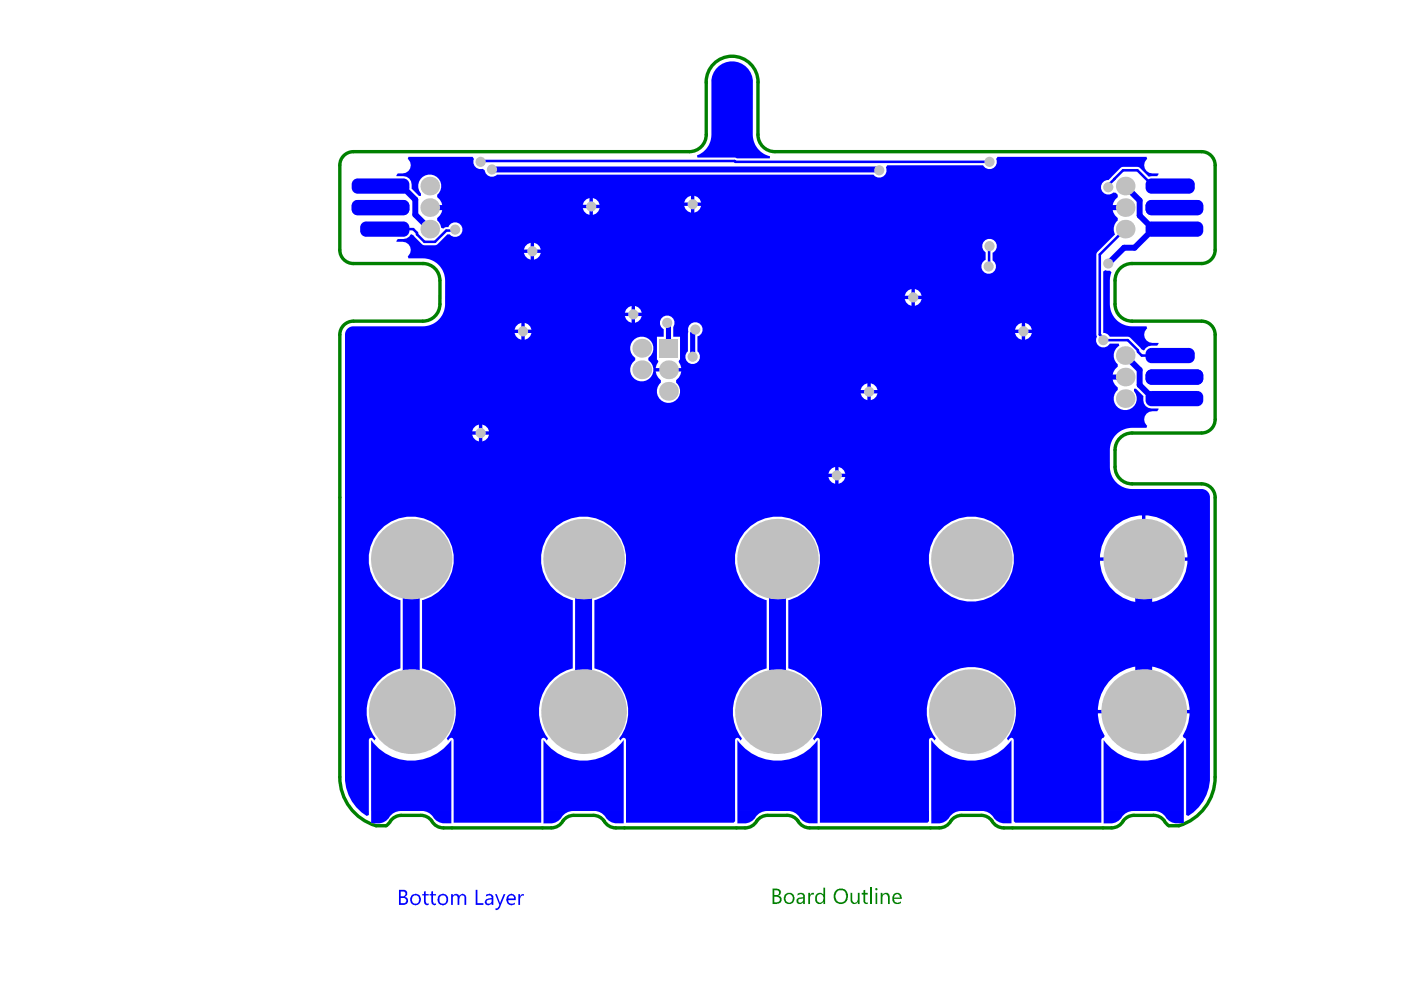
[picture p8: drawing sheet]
<svg xmlns="http://www.w3.org/2000/svg" width="297mm" height="210mm" viewBox="0 0 297 210" stroke-linecap="round" stroke-linejoin="round" font-family="sans-serif">
<g fill="none" stroke="#008000" stroke-width=".72">
<path d="M149.7 17.4v11.2M160.7 17.4v11.2M72 35v18M74.9 32.2h71.2M164.3 32.2h90.5M257.6 35v18M74.9 55.9h14.8M93.3 59.5v5M236.4 59.5v5M240 55.9h14.8M72 71v93.8M74.9 68.1h14.8"/>
<path d="M240 68.1h14.8M257.6 71v17.9M236.4 95.4v3.6M240 91.8h14.8M240 102.6h14.8M257.6 105.5v59.3M79.7 175.1h2.2M85.1 172.9h4.1M94 175.5h22.9M121.6 172.9h4.2M130.6 175.5h27.4M162.8 172.9h4.1"/>
<path d="M171.7 175.5h27.4M203.9 172.9h4.1M212.8 175.5h22.9M240.4 172.9h4.2M247.8 175.1h2.1"/>
</g>
<g fill="#008000">
<path d="M171.4 189.3h.3v.6l.4-.6h.5v.4a.63 .63 0 0 0-.7 .1 .63 .63 0 0 0-.2 .7v1.2h-.3z"/>
<path d="M180.3 189.3h.4v1.4a.61 .61 0 0 0 .6 .7 .61 .61 0 0 0 .6-.7v-1.4h.3v2.4h-.3v-.4a.86 .86 0 0 1-1.1 .3 .86 .86 0 0 1-.5-.9z"/>
<path d="M183.1 188.8l.3-.1v.6h.6v.4h-.6v1.3a.37 .37 0 0 0 .6 .3v.4h-.5l-.4-.5v-1.5h-.4v-.4h.4z"/>
<path d="M164.2 188.8v1h.3a.37 .37 0 0 0 .6-.3l.1-.1a.46 .46 0 0 0-.4-.6zM164.2 190.1v1.2h.6a.6 .6 0 0 0 .6-.7 .6 .6 0 0 0-.8-.5zM163.8 188.4h.9a.76 .76 0 0 1 .8 .6 .76 .76 0 0 1-.4 .9h-.1a.83 .83 0 0 1 .7 1 .83 .83 0 0 1-.9 .7l-1 .1z"/>
<path d="M166.7 189.9a.99 .99 0 0 0 .7 1.5 .9 .9 0 0 0 .7-1.1 .9 .9 0 0 0-1.2-.6zM166.4 189.8a1.18 1.18 0 0 1 1.6-.2 1.18 1.18 0 0 1 .1 1.7 1.18 1.18 0 0 1-1.7 0 1.42 1.42 0 0 1 0-1.5z"/>
<path d="M169.3 190.8a.45 .45 0 0 0 .2 .6 .45 .45 0 0 0 .6-.3l.2-.2v-.4l-.8 .1zM169.1 189.5h.1a.89 .89 0 0 1 .9-.1 .89 .89 0 0 1 .5 .7v1.6h-.3v-.4a.77 .77 0 0 1-.9 .4 .77 .77 0 0 1-.6-.8l.1-.2 .5-.4 .9-.1a.46 .46 0 0 0-.4-.6l-.8 .3z"/>
<path d="M173 189.7a1.01 1.01 0 0 1 1.6 0v-1.5h.3v3.5h-.3v-.5a.98 .98 0 0 1-1.3 .4 .98 .98 0 0 1-.5-1.3zM173.3 189.9v.1a.78 .78 0 0 0 0 1.1 .78 .78 0 0 0 1.1 0l.2-.9a.75 .75 0 0 0-1.3-.3z"/>
<path d="M177.3 189.2a1.35 1.35 0 0 0 .9 2.1 1.21 1.21 0 0 0 1.1-1.6 1.1 1.1 0 0 0-.8-.9 1.1 1.1 0 0 0-1.2 .4zM177.1 188.8a1.59 1.59 0 0 1 2.1-.1 1.59 1.59 0 0 1 .5 2 1.54 1.54 0 0 1-2 .8 1.54 1.54 0 0 1-.8-2z"/>
</g>
<path d="M184.7 188.2v3.5" fill="none" stroke="#008000" stroke-width=".37"/>
<g fill="#008000">
<path d="M186.7 189.3h.4v.5a.82 .82 0 0 1 1-.5 .82 .82 0 0 1 .5 .9v1.5h-.3v-1.4a.57 .57 0 0 0-.3-.6 .57 .57 0 0 0-.7 .2l-.2 .2v1.6h-.4z"/>
<path d="M185.6 188.5a.22 .22 0 0 1 .4 0 .22 .22 0 0 1-.4 0zM185.6 189.3h.4v2.4h-.4z"/>
<path d="M189.7 189.8l-.1 .5h1.2a.64 .64 0 0 0-.3-.6 .64 .64 0 0 0-.7 .1zM189.4 189.7a1.06 1.06 0 0 1 1.2-.3 1.06 1.06 0 0 1 .6 1.2h-1.6a.84 .84 0 0 0 .4 .7 .84 .84 0 0 0 .9-.1l.1-.1-.1 .4a1.14 1.14 0 0 1-1.5-.1 1.14 1.14 0 0 1 0-1.5z"/>
</g>
<g fill="none" stroke="#008000" stroke-width=".72">
<path d="M149.7 17.4a5.5 5.5 0 0 1 5.5-5.5 5.5 5.5 0 0 1 5.5 5.5M74.9 32.2a2.88 2.88 0 0 0-2.9 2.8M149.7 28.6a3.6 3.6 0 0 1-3.6 3.6M160.7 28.6a3.6 3.6 0 0 0 3.6 3.6M254.8 32.2a2.88 2.88 0 0 1 2.8 2.8M72 53a2.88 2.88 0 0 0 2.9 2.9M89.7 55.9a3.6 3.6 0 0 1 3.6 3.6M240 55.9a3.6 3.6 0 0 0-3.6 3.6M257.6 53a2.88 2.88 0 0 1-2.8 2.9M74.9 68.1a2.88 2.88 0 0 0-2.9 2.9M93.3 64.5a3.6 3.6 0 0 1-3.6 3.6M236.4 64.5a3.6 3.6 0 0 0 3.6 3.6"/>
<path d="M254.8 68.1a2.88 2.88 0 0 1 2.8 2.9M236.4 99a3.6 3.6 0 0 0 3.6 3.6M240 91.8a3.6 3.6 0 0 0-3.6 3.6M257.6 88.9a2.88 2.88 0 0 1-2.8 2.9M254.8 102.6a2.88 2.88 0 0 1 2.8 2.9M72 164.8a10.8 10.8 0 0 0 7.7 10.3M85.1 172.9a3.1 3.1 0 0 0-2.7 1.7l-.5 .5M89.2 172.9l1.3 .3 1 .9a2.82 2.82 0 0 0 2.5 1.4M121.6 172.9l-1.2 .3-1 .9a2.82 2.82 0 0 1-2.5 1.4M125.8 172.9l1.3 .3 1 .9a2.82 2.82 0 0 0 2.5 1.4M162.8 172.9l-1.3 .3-1 .9a2.82 2.82 0 0 1-2.5 1.4M166.9 172.9l1.3 .3 1 .9a2.83 2.83 0 0 0 2.5 1.4"/>
<path d="M203.9 172.9l-1.3 .3-1 .9a2.82 2.82 0 0 1-2.5 1.4M208 172.9l1.3 .3 1 .9a2.82 2.82 0 0 0 2.5 1.4M240.4 172.9l-1.3 .3-1 .9a2.82 2.82 0 0 1-2.4 1.4M244.6 172.9a3.1 3.1 0 0 1 2.7 1.7l.5 .5M257.6 164.8a10.8 10.8 0 0 1-7.7 10.3"/>
</g>
<g fill="#00f">
<path d="M78.7 156.9a10.4 10.4 0 0 0 17 0v15h-17z"/>
<path d="M89.4 171.9h6.3v2.7a4 4 0 0 1-3.7-1.1l-.2-.3a2.87 2.87 0 0 0-2.4-1.3z"/>
<path d="M78.7 172h6.3a2.89 2.89 0 0 0-2.6 1.5 2.77 2.77 0 0 1-2.3 1.1h-1.4z"/>
<path d="M115.2 172h6.3a2.89 2.89 0 0 0-2.6 1.5 2.77 2.77 0 0 1-2.2 1.1h-1.5z"/>
<path d="M126 171.9h6.2v2.7a4 4 0 0 1-3.6-1.1l-.2-.3a2.87 2.87 0 0 0-2.4-1.3z"/>
<path d="M115.2 156.9a10.4 10.4 0 0 0 17 0l.1 15h-17.1z"/>
<path d="M156.3 156.9a10.4 10.4 0 0 0 17 0l.1 15h-17.1z"/>
<path d="M167.1 171.9h6.2v2.7a4 4 0 0 1-3.6-1.1l-.2-.3a2.88 2.88 0 0 0-2.4-1.3z"/>
<path d="M156.3 172h6.3a2.89 2.89 0 0 0-2.6 1.5 2.77 2.77 0 0 1-2.2 1.1h-1.5z"/>
<path d="M197.5 172h6.2a2.89 2.89 0 0 0-2.6 1.5 2.77 2.77 0 0 1-2.2 1.1h-1.4z"/>
<path d="M208.2 171.9h6.3v2.7a4 4 0 0 1-3.7-1.1l-.2-.3a2.88 2.88 0 0 0-2.4-1.3z"/>
<path d="M197.4 156.9a10.4 10.4 0 0 0 17.1 0v15h-17.1z"/>
<path d="M234 172h6.3a2.89 2.89 0 0 0-2.6 1.5 2.77 2.77 0 0 1-2.3 1.1h-1.4z"/>
<path d="M244.7 171.9h6.3v2.7a4 4 0 0 1-3.7-1.1l-.2-.3a2.88 2.88 0 0 0-2.4-1.3z"/>
<path d="M234 156.9a10.4 10.4 0 0 0 17 0v15h-17z"/>
<path d="M151.8 14.6a4.4 4.4 0 0 1 4.9-1.3 4.4 4.4 0 0 1 2.9 4.1v11.2a4.7 4.7 0 0 0 3.7 4.5l-.1 .5h-7l-.4-.2h-7.9l-.1-.5a4.7 4.7 0 0 0 3-4.3v-11.2a3.6 3.6 0 0 1 1-2.8z"/>
<path d="M233.9 57.6l.5-.3 .9 .1 .4 .3-.4 1.4v5.5a4.7 4.7 0 0 0 4.7 4.6h3.1l.1 .4a1.72 1.72 0 0 0-.5 2 1.72 1.72 0 0 0 1.6 1.1h1.3l-.2 .6a2.27 2.27 0 0 0-2.8 .9l-.7-.2-2.5-2.6h-4.1a1.4 1.4 0 0 0-1.4-.8z"/>
<path d="M86.6 33.3h13.6l.3 .4a1.51 1.51 0 0 0 .2 1.6 1.51 1.51 0 0 0 1.6 .5l.5 .4a1.53 1.53 0 0 0 2.6 .8h79.8l.4 .4a1.54 1.54 0 0 0 1.8-.1 1.54 1.54 0 0 0 .4-1.8l.3-.5h20.3a1.53 1.53 0 0 0 2.1 .7 1.53 1.53 0 0 0 .7-2l.3-.4h31.6l.1 .4-.1 .1a1.74 1.74 0 0 0-.4 1.9 1.74 1.74 0 0 0 1.6 1.1h1.3l.1 .1-.3 .5-1.8 .1-2.2-2.1h-3.3l-.5 .2-2.6 2.6a1.54 1.54 0 0 0-1.5 2.1 1.54 1.54 0 0 0 2.5 .5l.6 .1 .4 .4v.5a2.63 2.63 0 0 0-1.1 1.9h2.7v.7h-2.7l.5 1.3 .6 .5v.5a2.37 2.37 0 0 0-.6 3l-3.7 3.8-.3 .5v16.9l.2 .5a1.54 1.54 0 0 0 .6 2.1 1.54 1.54 0 0 0 2.1-.6h1.9l.1 .4a2.4 2.4 0 0 0-.3 3.9v.5l-.6 .6-.5 1.3h2.7v.7h-2.7a2.64 2.64 0 0 0 1.1 1.9v.5l-.4 .3a2.44 2.44 0 0 0 .3 3.3 2.44 2.44 0 0 0 3.4 0 2.44 2.44 0 0 0 .1-3.4v-.5h.4l1.6 1.6v.2a1.95 1.95 0 0 0 1.7 2.4h1.5l.1 .1-.3 .5h-1.1a1.72 1.72 0 0 0-1.6 1.1 1.72 1.72 0 0 0 .5 2l-.1 .4h-3.1a4.7 4.7 0 0 0-4.7 4.6v4.1a4.7 4.7 0 0 0 4.7 4.3h14.9a1.77 1.77 0 0 1 1.6 1.8v60a9.6 9.6 0 0 1-4.6 7.5l-.4-.2v-15.9l-.2-.3-.4-.3-.1-.3a9.3 9.3 0 0 0 1.4-4.8h-9.7v-.3v.3h-9.7a9.2 9.2 0 0 0 1.4 4.8l-.2 .4-.4 .2-.1 .3v17.5h-18.2l-.4-.3v-17.3l-.1-.3-.4-.1-.7 .6-.2-.4a9.4 9.4 0 0 0-1.2-12.7 9.4 9.4 0 0 0-12.7 0 9.4 9.4 0 0 0-1.2 12.7l-.2 .4-.7-.6-.4 .1-.1 .3v17.3l-.4 .3h-22.8v-17.5l-.1-.3-.4-.2-.7 .6-.2-.4 .5-.8a9.5 9.5 0 0 0-5.8-14.1v-14.5h.4a9 9 0 0 0 4.7-14 9 9 0 0 0-14.7 .2 9 9 0 0 0 5 13.8v14.5l-1.3 .4a9.4 9.4 0 0 0-3.9 14.5l-.2 .4-.7-.6-.4 .1-.1 .3v17.3l-.4 .3h-22.8v-17.5l-.1-.3-.4-.2-.7 .6-.2-.4 .5-.8a9.5 9.5 0 0 0-5.8-14.1v-14.5h.4a9 9 0 0 0 4.7-14 9 9 0 0 0-14.8 .2 9 9 0 0 0 5.1 13.8v14.5l-1.3 .4a9.4 9.4 0 0 0-3.9 14.5l-.3 .4-.6-.6-.4 .1-.2 .3v17.6h-18.5v-17.6l-.2-.3-.4-.1-.6 .6-.3-.4a9.4 9.4 0 0 0-5.2-14.9v-14.5h.3a9 9 0 0 0 4.7-14 9 9 0 0 0-14.7 .2 9 9 0 0 0 5.1 13.8v14.5l-1.3 .4a9.4 9.4 0 0 0-3.9 14.5l-.3 .4-.7-.6-.3 .1-.2 .3v16l-.4 .2a9.5 9.5 0 0 1-4.7-8.2v-93.8a1.75 1.75 0 0 1 1.8-1.8h15.2a4.7 4.7 0 0 0 4.3-4.6l-.1-5.6a4.7 4.7 0 0 0-4.6-4.2h-3.1l-.1-.5a1.72 1.72 0 0 0 .5-1.9 1.72 1.72 0 0 0-1.6-1.1h-1.3l-.1-.2 .3-.4h1.2a2.41 2.41 0 0 0 1.7-1l.5 .3 1.8 1.8 .5 .2h2.5l2.4-2.3h.4a1.54 1.54 0 0 0 2.4 0 1.54 1.54 0 0 0-.4-2.4 1.54 1.54 0 0 0-2.2 .9 1.03 1.03 0 0 0-1.1 .3l-.5-.2-.1-.7-.7-.9v-.5a2.64 2.64 0 0 0 1.1-1.8h-2.7v-.7h2.7l-.5-1.3-.6-.6v-.5a2.44 2.44 0 0 0 .3-3.4 2.44 2.44 0 0 0-3.5-.3 2.44 2.44 0 0 0-.2 3.4l-.1 .5h-.4l-1.6-1.5 .1-.2a1.95 1.95 0 0 0-1.8-2.4h-1.4l-.1-.2 .3-.4h1.1a1.72 1.72 0 0 0 1.6-1.2 1.72 1.72 0 0 0-.5-1.9zM147.2 41.5v1.4h1.5l-.3-.6-.5-.5zM145.3 42.3l-.2 .6h1.4v-1.4l-.7 .3zM125.7 42v1.4h1.4l-.2-.6-.5-.5zM123.8 42.8l-.3 .6h1.5v-1.4l-.7 .3zM147.2 43.7v1.4l.7-.3 .5-.5 .3-.6zM145.1 43.7l.2 .6 .5 .5 .7 .3v-1.4zM125.7 44.1v1.5l.7-.3 .5-.5 .2-.7zM123.5 44.1l.3 .7 .5 .5 .7 .3v-1.5zM113.2 51.5v1.4h1.5l-.3-.7-.5-.5zM111.3 52.2l-.2 .7h1.4v-1.4l-.7 .2zM113.2 53.6v1.5l.7-.3 .5-.5 .3-.7zM111.1 53.6l.2 .7 .5 .5 .7 .3v-1.5zM208.5 51.3a1.54 1.54 0 0 0 .5 2.2v1.6a1.55 1.55 0 0 0-.6 2.3 1.55 1.55 0 0 0 2.4 .2 1.55 1.55 0 0 0-.4-2.4v-1.6a1.55 1.55 0 0 0 .6-2.4 1.55 1.55 0 0 0-2.5 .1zM194 61.3v1.4h1.4l-.3-.7-.5-.5zM192.1 62l-.3 .7h1.5v-1.4l-.7 .2zM194 63.4v1.5l.6-.3 .5-.5 .3-.7zM191.8 63.4l.3 .7 .5 .5 .7 .3v-1.5zM134.6 64.9v1.4h1.5l-.3-.7-.5-.5zM132.7 65.6l-.2 .7h1.4v-1.4l-.6 .2zM134.6 67v1.4l.7-.2 .5-.5 .3-.7zM132.5 67l.2 .7 .6 .5 .6 .2v-1.4zM217.3 68.5v1.4h1.5l-.3-.7-.5-.5zM215.5 69.2l-.3 .7h1.4v-1.4l-.6 .2zM111.3 68.5v1.4h1.4l-.3-.7-.5-.5zM109.4 69.2l-.3 .7h1.4v-1.4l-.6 .2zM217.3 70.6v1.4l.7-.2 .5-.5 .3-.7zM215.2 70.6l.3 .7 .5 .5 .6 .2v-1.4zM111.3 70.6v1.4l.6-.2 .5-.5 .3-.7zM109.1 70.6l.3 .7 .5 .5 .6 .2v-1.4zM146.1 69l-.2 .6-.1 4.9a1.54 1.54 0 0 0-.1 2.2 1.54 1.54 0 0 0 2.3 0 1.54 1.54 0 0 0-.1-2.2v-3.2a1.55 1.55 0 0 0 .8-2.4 1.55 1.55 0 0 0-2.6 .1zM140.2 67.6a1.53 1.53 0 0 0 .5 2.2v1.6h-1.4v4.9l.3 .4-.6 1.3h5.4l-.5-1.3 .3-.4v-4.9h-1.5v-2.1a1.56 1.56 0 0 0-.4-2.1 1.56 1.56 0 0 0-2.1 .4zM134.6 71.9a2.45 2.45 0 0 0 .1 4v.5a2.46 2.46 0 0 0-.5 3.6 2.46 2.46 0 0 0 3.7 0 2.46 2.46 0 0 0-.4-3.6v-.5a2.46 2.46 0 0 0 .6-3.5 2.46 2.46 0 0 0-3.5-.5zM184.6 81.3v1.4h1.5l-.3-.7-.5-.5zM182.7 82l-.2 .7h1.4v-1.4l-.7 .2zM184.6 83.4v1.5l.7-.3 .5-.5 .3-.7zM182.5 83.4l.2 .7 .5 .5 .7 .3v-1.5zM139 78.8a2.68 2.68 0 0 0 1.1 1.8v.5a2.46 2.46 0 0 0-.1 3.6 2.46 2.46 0 0 0 3.5 0 2.46 2.46 0 0 0-.2-3.6v-.5a2.67 2.67 0 0 0 1.1-1.8zM102.3 90v1.4h1.4l-.3-.6-.5-.5zM100.4 90.8l-.3 .6h1.4v-1.4l-.6 .3zM102.3 92.2v1.4l.6-.3 .5-.5 .3-.6zM100.1 92.2l.3 .6 .5 .5 .6 .3v-1.4zM177.8 99v1.4h1.4l-.2-.6-.6-.5zM175.9 99.8l-.3 .6h1.5v-1.4l-.7 .3zM177.8 101.1v1.5l.6-.3 .6-.5 .2-.7zM175.6 101.1l.3 .7 .5 .5 .7 .3v-1.5zM242.8 109.3v8.9h9a9.2 9.2 0 0 0-9-8.9zM235.3 112.6a8.9 8.9 0 0 0-2.1 5.6h8.9v-8.9a9 9 0 0 0-6.8 3.3zM196.9 118.5a9 9 0 0 0 18.1 0 9 9 0 0 0-18.1 0zM242.8 118.9v8.9a9.2 9.2 0 0 0 9-8.9zM233.2 118.9a9.2 9.2 0 0 0 8.9 8.9v-8.9zM242.8 141.2v9.3h9.4a9.6 9.6 0 0 0-9.4-9.3zM235.1 144.6a9.5 9.5 0 0 0-2.3 5.9h9.3v-9.3a9.6 9.6 0 0 0-7 3.4z"/>
</g>
<path d="M101.9 34.3l.2-.2 107.7 .2M236.3 37.9v.1M248.1 39.5h-3.6l-3.3-3.4h-3.1l-3.1 3.2v.4M81.6 48.6h6l.8 .8v.3l1.6 1.6h2.2l2.4-2.4h1.7l.2-.2M209.8 52.2l-.2 4.3M238.6 48.6l-5.4 5.4v16.9l.4 .5v.4l.3 .3h5.2l2.2 2.2v.3l.8 .8h6" fill="none" stroke="#00f" stroke-width=".54"/>
<path d="M91.1 44h5.2l.2 .2M233.2 43.3l.7 .7h4.7M141.5 68.5l.2 .2v5.1M147.4 69.9v.3l-.5 .5v4.9M238.6 79.9h-3.9l-.4 .4" fill="none" stroke="#00f" stroke-width="1.1"/>
<path d="M80.7 39.5h4.5l2.9 2.8v3.2l3 3.1M104.3 35.9h81.9l.2 .2M238.6 39.5l3 3v3.2l2.9 2.9M244.5 48.6l-3.9 3.9h-2.3l-3.3 3.4M244.5 48.6h4.5M238.6 75.4l3 3v3.2l2.9 2.9h4.5" fill="none" stroke="#00f" stroke-width="1.3"/>
<path d="M239.6 39.5v.5M90 48.1v.5M239.6 75.4v.5" fill="none" stroke="#00f" stroke-width=".72"/>
<path d="M242.5 118.5v32.4" fill="none" stroke="#00f" stroke-width="3.6"/>
<circle cx="242.5" cy="118.5" r="1.8" fill="#00f"/>
<path d="M164.8 118.5v32.4" fill="none" stroke="#00f" stroke-width="3.6"/>
<circle cx="123.7" cy="150.9" r="1.8" fill="#00f"/>
<path d="M87.2 118.5v32.4M123.7 118.5v32.4" fill="none" stroke="#00f" stroke-width="3.6"/>
<g fill="#00f">
<path d="M89.9 189l.4-.1v.7h.6v.3h-.6v1.4a.29 .29 0 0 0 .2 .3 .29 .29 0 0 0 .4-.1v.4a.69 .69 0 0 1-1-.7v-1.3h-.4v-.3h.4z"/>
<path d="M91.4 189l.4-.1v.7h.6v.3h-.6l.1 1.3a.31 .31 0 0 0 .1 .4 .31 .31 0 0 0 .4-.1v.4a.69 .69 0 0 1-1-.7v-1.3h-.3v-.3h.3z"/>
<path d="M95.6 189.6h.4v.3a.77 .77 0 0 1 1.4 .1 .77 .77 0 0 1 .9-.4 .77 .77 0 0 1 .5 .9v1.4h-.3v-1.3a.53 .53 0 0 0-.5-.7 .53 .53 0 0 0-.5 .6l-.1 1.4h-.4v-1.4a.53 .53 0 0 0-.5-.6 .53 .53 0 0 0-.5 .7v1.3h-.4z"/>
<path d="M100.9 188.7h.3v2.8h1.3v.4h-1.6z"/>
<path d="M105 189.6h.3l.8 1.9 .7-1.9h.4l-1.2 2.9-.6 .5h-.3v-.4h.3l.5-.7z"/>
<path d="M109.9 189.6h.4v.4l.3-.4h.5l-.1 .3a.63 .63 0 0 0-.7 .8v1.2h-.4z"/>
<path d="M85 189v1h.3a.51 .51 0 0 0 .7-.4 .51 .51 0 0 0-.6-.6zM85 190.4v1.1h.5a.58 .58 0 0 0 .6-.7 .58 .58 0 0 0-.8-.4zM84.6 188.7h.9a.74 .74 0 0 1 .8 .6 .74 .74 0 0 1-.5 .8 .88 .88 0 0 1 .7 1 .88 .88 0 0 1-1 .8h-.9z"/>
<path d="M87.5 190a1.12 1.12 0 0 0 .3 1.6 .89 .89 0 0 0 1.1-.9 .89 .89 0 0 0-1.1-.8zM87.2 189.9a1.17 1.17 0 0 1 1.9 .2 1.17 1.17 0 0 1-.8 1.8 1.21 1.21 0 0 1-1.2-.6 1.21 1.21 0 0 1 .1-1.4z"/>
<path d="M93.3 190.1a.9 .9 0 0 0 0 1.1 .9 .9 0 0 0 1.1 .3 .92 .92 0 0 0 .3-1.1 .92 .92 0 0 0-1-.5zM92.9 190a1.17 1.17 0 0 1 1.7-.1 1.17 1.17 0 0 1 0 1.7 1.17 1.17 0 0 1-1.7-.2 1.37 1.37 0 0 1 0-1.4z"/>
<path d="M103.2 190.9a.47 .47 0 0 0 .2 .7 .47 .47 0 0 0 .7-.2l.1-.2v-.5zM103 189.7a.99 .99 0 0 1 1.6 .6v1.6h-.4v-.4a.73 .73 0 0 1-1.1 .3 .73 .73 0 0 1 .1-1.2l1-.2a.65 .65 0 0 0-.5-.6 .65 .65 0 0 0-.7 .3z"/>
<path d="M107.9 190l-.2 .5h1.3a.6 .6 0 0 0-.3-.6 .6 .6 0 0 0-.6 0zM107.5 190a.97 .97 0 0 1 1.2-.5 .97 .97 0 0 1 .6 1.1v.3h-1.6a.84 .84 0 0 0 .5 .7 .84 .84 0 0 0 1-.2v.3a1.11 1.11 0 0 1-1.4 0 1.11 1.11 0 0 1-.4-1.3z"/>
<circle cx="87.2" cy="150.9" r="1.8"/>
</g>
<g fill="#c0c0c0">
<circle cx="125.3" cy="43.8" r="1.08"/>
<circle cx="146.9" cy="43.3" r="1.08"/>
<circle cx="96.5" cy="48.7" r="1.08"/>
<circle cx="141.5" cy="68.5" r="1.08"/>
<circle cx="147.4" cy="69.9" r="1.08"/>
<circle cx="146.9" cy="75.6" r="1.08"/>
<circle cx="134.3" cy="66.7" r="1.08"/>
<circle cx="177.4" cy="100.8" r="1.08"/>
<circle cx="184.3" cy="83.1" r="1.08"/>
<circle cx="217" cy="70.2" r="1.08"/>
<circle cx="193.6" cy="63.1" r="1.08"/>
<circle cx="209.8" cy="52.2" r="1.08"/>
<circle cx="209.6" cy="56.5" r="1.08"/>
<circle cx="101.9" cy="91.8" r="1.08"/>
<circle cx="110.9" cy="70.2" r="1.08"/>
<circle cx="112.9" cy="53.3" r="1.08"/>
<circle cx="186.4" cy="36.1" r="1.08"/>
<circle cx="104.3" cy="35.9" r="1.08"/>
<circle cx="101.9" cy="34.3" r="1.08"/>
<circle cx="209.8" cy="34.3" r="1.08"/>
<circle cx="233.9" cy="72.1" r="1.08"/>
<circle cx="235" cy="55.9" r="1.08"/>
<circle cx="235" cy="39.7" r="1.08"/>
<circle cx="80.9" cy="44" r="1.08"/>
<circle cx="248.8" cy="44" r="1.08"/>
<circle cx="248.8" cy="79.9" r="1.08"/>
<circle cx="242.5" cy="118.5" r="8.5"/>
<circle cx="164.8" cy="118.5" r="8.5"/>
<circle cx="123.7" cy="150.9" r="9"/>
<circle cx="91.1" cy="48.6" r="1.98"/>
<circle cx="91.1" cy="44" r="1.98"/>
<circle cx="91.1" cy="39.5" r="1.98"/>
<circle cx="205.9" cy="150.9" r="9"/>
<circle cx="242.5" cy="150.9" r="9"/>
<circle cx="238.6" cy="84.5" r="1.98"/>
<circle cx="238.6" cy="79.9" r="1.98"/>
<circle cx="238.6" cy="75.4" r="1.98"/>
<circle cx="205.9" cy="118.5" r="8.5"/>
<circle cx="238.6" cy="48.6" r="1.98"/>
<circle cx="238.6" cy="44" r="1.98"/>
<circle cx="238.6" cy="39.5" r="1.98"/>
<circle cx="87.2" cy="150.9" r="9"/>
<circle cx="136.1" cy="73.8" r="2"/>
<circle cx="141.7" cy="78.4" r="2"/>
<circle cx="136.1" cy="78.4" r="2"/>
<circle cx="141.7" cy="83" r="2"/>
<circle cx="164.8" cy="150.9" r="9"/>
<circle cx="87.2" cy="118.5" r="8.5"/>
<circle cx="123.7" cy="118.5" r="8.5"/>
</g>
<path d="M139.7 71.8h4v4h-4z" fill-rule="evenodd" fill="#c0c0c0"/>
<g fill="#00f">
<path d="M74.6 43.7l1.2-1.3h9.7l1.3 1.3v.7l-1.3 1.2h-9.7l-1.2-1.2z" fill-rule="evenodd"/>
<path d="M76.4 48.2l1.2-1.2h7.9l1.3 1.2v.7l-1.3 1.3h-7.9l-1.2-1.3z" fill-rule="evenodd"/>
<path d="M74.6 39.1l1.2-1.3h9.7l1.3 1.3v.7l-1.3 1.3h-9.7l-1.2-1.3z" fill-rule="evenodd"/>
<path d="M74.6 43.7l1.2-1.3h9.7l1.3 1.3v.7l-1.3 1.2h-9.7l-1.2-1.2z" fill-rule="evenodd"/>
<path d="M242.9 43.7l1.2-1.3h9.8l1.2 1.3v.7l-1.2 1.2h-9.8l-1.2-1.2z" fill-rule="evenodd"/>
<path d="M242.9 39.1l1.2-1.3h8l1.2 1.3v.7l-1.2 1.3h-8l-1.2-1.3z" fill-rule="evenodd"/>
<path d="M242.9 48.2l1.2-1.2h9.8l1.2 1.2v.7l-1.2 1.3h-9.8l-1.2-1.3z" fill-rule="evenodd"/>
<path d="M242.9 43.7l1.2-1.3h9.8l1.2 1.3v.7l-1.2 1.2h-9.8l-1.2-1.2z" fill-rule="evenodd"/>
<path d="M242.9 79.6l1.2-1.3h9.8l1.2 1.3v.7l-1.2 1.3h-9.8l-1.2-1.3z" fill-rule="evenodd"/>
<path d="M242.9 84.2l1.2-1.3h9.8l1.2 1.3v.7l-1.2 1.2h-9.8l-1.2-1.2z" fill-rule="evenodd"/>
<path d="M242.9 75l1.2-1.2h8l1.2 1.2v.7l-1.2 1.3h-8l-1.2-1.3z" fill-rule="evenodd"/>
<path d="M242.9 79.6l1.2-1.3h9.8l1.2 1.3v.7l-1.2 1.3h-9.8l-1.2-1.3z" fill-rule="evenodd"/>
</g>
<g fill="#00f">
<path d="M74.8 42.9l.6-.4 .4-.1v1.3h-1.2z"/>
<path d="M74.6 44.4h1.2v1.2a1.26 1.26 0 0 1-1.2-1.2z"/>
<path d="M85.5 44.4h1.3a1.26 1.26 0 0 1-1.3 1.2z"/>
<path d="M85.5 42.4a1.26 1.26 0 0 1 1.3 1.3h-1.3z"/>
<path d="M76.6 47.5l.6-.5h.4v1.2h-1.2z"/>
<path d="M76.4 48.9h1.2v1.3a1.26 1.26 0 0 1-1.2-1.3z"/>
<path d="M85.5 48.9h1.3a1.26 1.26 0 0 1-1.3 1.3z"/>
<path d="M85.5 47a1.26 1.26 0 0 1 1.3 1.2h-1.3z"/>
<path d="M74.8 38.4l.6-.5 .4-.1v1.3h-1.2z"/>
<path d="M74.6 39.8h1.2v1.3a1.26 1.26 0 0 1-1.2-1.3z"/>
<path d="M85.5 39.8h1.3a1.26 1.26 0 0 1-1.3 1.3z"/>
<path d="M85.5 37.8a1.26 1.26 0 0 1 1.3 1.3h-1.3z"/>
<path d="M253.9 44.4h1.2a1.26 1.26 0 0 1-1.2 1.2z"/>
<path d="M253.9 42.4a1.26 1.26 0 0 1 1.2 1.3h-1.2z"/>
<path d="M243.1 42.9l.6-.4 .4-.1v1.3h-1.2z"/>
<path d="M242.9 44.4h1.2v1.2a1.26 1.26 0 0 1-1.2-1.2z"/>
<path d="M252.1 39.8h1.2a1.26 1.26 0 0 1-1.2 1.3z"/>
<path d="M252.1 37.8a1.26 1.26 0 0 1 1.2 1.3h-1.2z"/>
<path d="M243.1 38.4l.6-.5 .4-.1v1.3h-1.2z"/>
<path d="M242.9 39.8h1.2v1.3a1.26 1.26 0 0 1-1.2-1.3z"/>
<path d="M253.9 48.9h1.2a1.26 1.26 0 0 1-1.2 1.3z"/>
<path d="M253.9 47a1.26 1.26 0 0 1 1.2 1.2h-1.2z"/>
<path d="M243.1 47.5l.6-.5h.4v1.2h-1.2z"/>
<path d="M242.9 48.9h1.2v1.3a1.26 1.26 0 0 1-1.2-1.3z"/>
<path d="M253.9 80.3h1.2a1.26 1.26 0 0 1-1.2 1.3z"/>
<path d="M253.9 78.3a1.26 1.26 0 0 1 1.2 1.3h-1.2z"/>
<path d="M243.1 78.8l.6-.4 .4-.1v1.3h-1.2z"/>
<path d="M242.9 80.3h1.2v1.3a1.26 1.26 0 0 1-1.2-1.3z"/>
<path d="M253.9 84.9h1.2a1.26 1.26 0 0 1-1.2 1.2z"/>
<path d="M253.9 82.9a1.26 1.26 0 0 1 1.2 1.3h-1.2z"/>
<path d="M243.1 83.4l.6-.4 .4-.1v1.3h-1.2z"/>
<path d="M242.9 84.9h1.2v1.2a1.26 1.26 0 0 1-1.2-1.2z"/>
<path d="M252.1 75.7h1.2a1.26 1.26 0 0 1-1.2 1.3z"/>
<path d="M252.1 73.8a1.26 1.26 0 0 1 1.2 1.2h-1.2z"/>
<path d="M243.1 74.3l.6-.5h.4v1.2h-1.2z"/>
<path d="M242.9 75.7h1.2v1.3a1.26 1.26 0 0 1-1.2-1.3z"/>
</g>
</svg>
